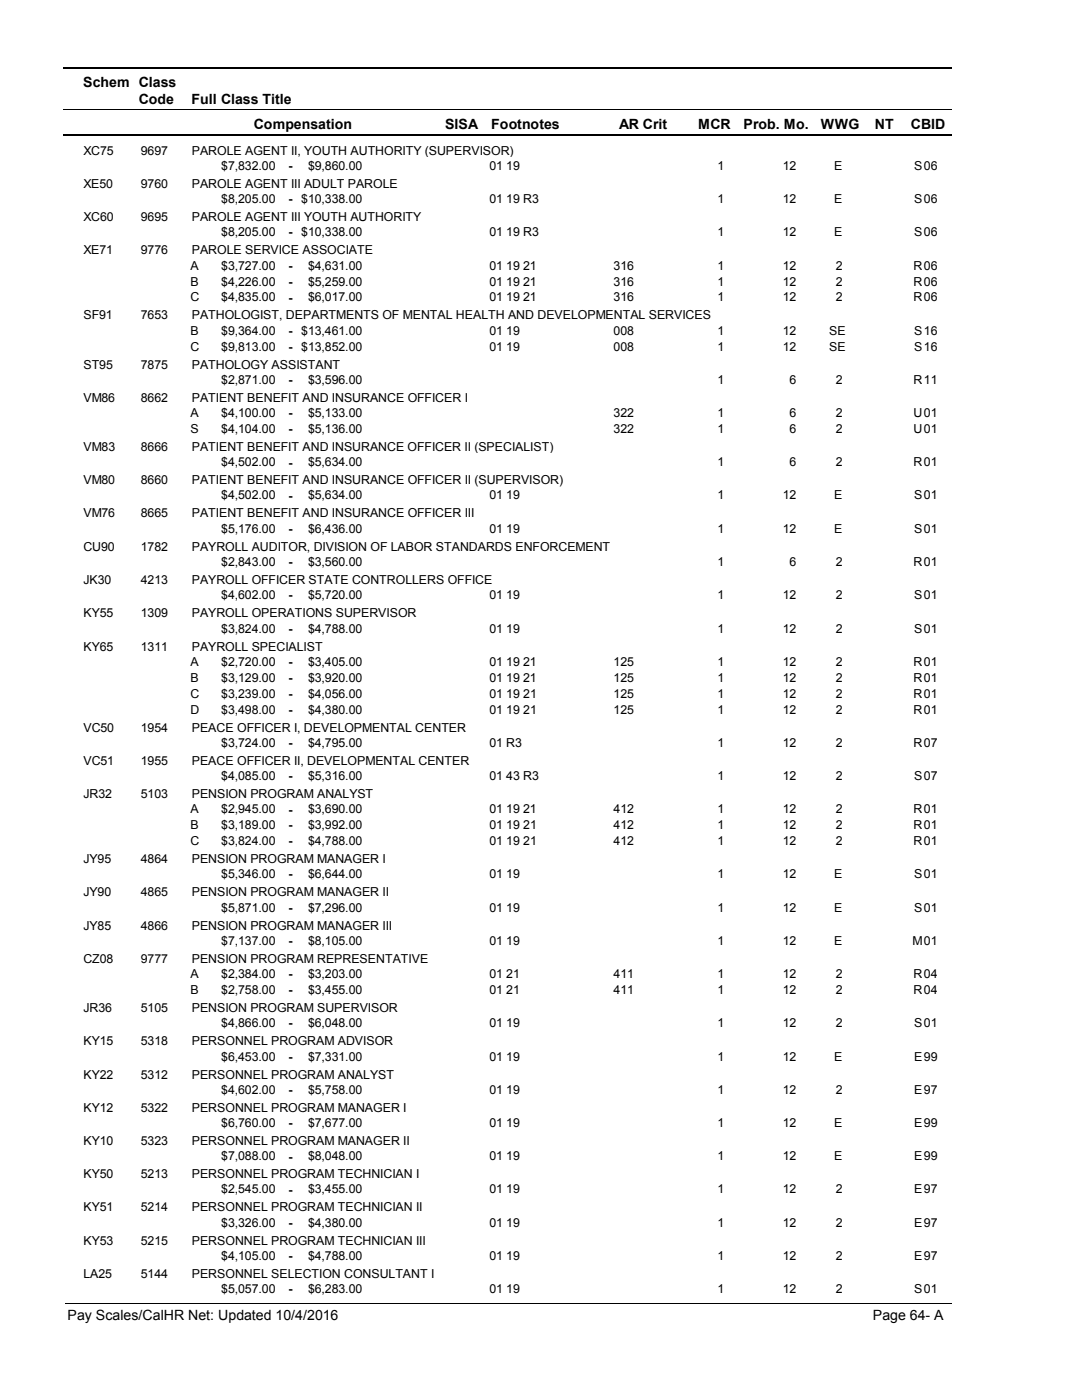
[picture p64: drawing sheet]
<svg xmlns="http://www.w3.org/2000/svg" width="216mm" height="279mm" viewBox="0 0 216 279" stroke-linecap="round" stroke-linejoin="round" font-family="sans-serif">
<defs><g id="words">
<g font-size="2.8">
<text x="16.6" y="17.3">Schem Class</text>
<text x="27.7" y="20.7">Code</text>
<text x="38.2" y="20.7">Full Class Title</text>
<text x="50.6" y="25.7">Compensation</text>
<text x="88.7" y="25.7">SISA</text>
<text x="98" y="25.7">Footnotes</text>
<text x="123.5" y="25.7">AR Crit</text>
<text x="139.2" y="25.7">MCR</text>
<text x="148.3" y="25.7">Prob. Mo.</text>
<text x="163.7" y="25.7">WWG</text>
<text x="174.5" y="25.7">NT</text>
<text x="181.6" y="25.7">CBID</text>
<text x="13.5" y="263.5">Pay Scales/CalHR Net: Updated 10/4/2016</text>
<text x="174.1" y="263.5">Page 64- A</text>
</g>
<g font-size="2.5">
<text x="16.6" y="30.8">XC75</text>
<text x="28.1" y="30.8">9697</text>
<text x="38.2" y="30.8">PAROLE AGENT II, YOUTH AUTHORITY (SUPERVISOR)</text>
<text x="44.1" y="33.9">$7,832.00</text>
<text x="57.5" y="33.9">-</text>
<text x="61.4" y="33.9">$9,860.00</text>
<text x="97.6" y="33.9">01 19</text>
<text x="143.1" y="33.9">1</text>
<text x="156.1" y="33.9">12</text>
<text x="166.3" y="33.9">E</text>
<text x="182.3" y="33.9">S</text>
<text x="184.2" y="33.9">06</text>
<text x="16.6" y="37.5">XE50</text>
<text x="28.1" y="37.5">9760</text>
<text x="38.2" y="37.5">PAROLE AGENT III ADULT PAROLE</text>
<text x="44.1" y="40.6">$8,205.00</text>
<text x="57.5" y="40.6">-</text>
<text x="60.1" y="40.6">$10,338.00</text>
<text x="97.6" y="40.6">01 19 R3</text>
<text x="143.1" y="40.6">1</text>
<text x="156.1" y="40.6">12</text>
<text x="166.3" y="40.6">E</text>
<text x="182.3" y="40.6">S</text>
<text x="184.2" y="40.6">06</text>
<text x="16.6" y="44.1">XC60</text>
<text x="28.1" y="44.1">9695</text>
<text x="38.2" y="44.1">PAROLE AGENT III YOUTH AUTHORITY</text>
<text x="44.1" y="47.2">$8,205.00</text>
<text x="57.5" y="47.2">-</text>
<text x="60.1" y="47.2">$10,338.00</text>
<text x="97.6" y="47.2">01 19 R3</text>
<text x="143.1" y="47.2">1</text>
<text x="156.1" y="47.2">12</text>
<text x="166.3" y="47.2">E</text>
<text x="182.3" y="47.2">S</text>
<text x="184.2" y="47.2">06</text>
<text x="16.6" y="50.7">XE71</text>
<text x="28.1" y="50.7">9776</text>
<text x="38" y="53.8">A</text>
<text x="38.2" y="50.7">PAROLE SERVICE ASSOCIATE</text>
<text x="44.1" y="53.8">$3,727.00</text>
<text x="57.5" y="53.9">-</text>
<text x="61.4" y="53.8">$4,631.00</text>
<text x="97.6" y="53.8">01 19 21</text>
<text x="122.4" y="53.8">316</text>
<text x="143.1" y="53.8">1</text>
<text x="156.1" y="53.8">12</text>
<text x="166.6" y="53.8">2</text>
<text x="182.2" y="53.8">R</text>
<text x="184.2" y="53.8">06</text>
<text x="38" y="57">B</text>
<text x="44.1" y="57">$4,226.00</text>
<text x="57.5" y="57">-</text>
<text x="61.4" y="57">$5,259.00</text>
<text x="97.6" y="57">01 19 21</text>
<text x="122.4" y="57">316</text>
<text x="143.1" y="57">1</text>
<text x="156.1" y="57">12</text>
<text x="166.6" y="57">2</text>
<text x="182.2" y="57">R</text>
<text x="184.2" y="57">06</text>
<text x="16.6" y="63.8">SF91</text>
<text x="28.1" y="63.8">7653</text>
<text x="38" y="60.2">C</text>
<text x="38.2" y="63.8">PATHOLOGIST, DEPARTMENTS OF MENTAL HEALTH AND DEVELOPMENTAL SERVICES</text>
<text x="44.1" y="60.2">$4,835.00</text>
<text x="57.5" y="60.2">-</text>
<text x="61.4" y="60.2">$6,017.00</text>
<text x="97.6" y="60.2">01 19 21</text>
<text x="122.4" y="60.2">316</text>
<text x="143.1" y="60.2">1</text>
<text x="156.1" y="60.2">12</text>
<text x="166.6" y="60.2">2</text>
<text x="182.2" y="60.2">R</text>
<text x="184.2" y="60.2">06</text>
<text x="38" y="66.8">B</text>
<text x="38" y="70">C</text>
<text x="44.1" y="66.8">$9,364.00</text>
<text x="44.1" y="70">$9,813.00</text>
<text x="57.5" y="66.9">-</text>
<text x="57.5" y="70">-</text>
<text x="60.1" y="66.8">$13,461.00</text>
<text x="60.1" y="70">$13,852.00</text>
<text x="97.6" y="66.8">01 19</text>
<text x="97.6" y="70">01 19</text>
<text x="122.4" y="66.8">008</text>
<text x="122.4" y="70">008</text>
<text x="143.1" y="66.8">1</text>
<text x="143.1" y="70">1</text>
<text x="156.1" y="66.8">12</text>
<text x="156.1" y="70">12</text>
<text x="165.4" y="66.8">SE</text>
<text x="165.4" y="70">SE</text>
<text x="182.3" y="66.8">S</text>
<text x="182.3" y="70">S</text>
<text x="184.2" y="66.8">16</text>
<text x="184.2" y="70">16</text>
<text x="16.6" y="73.6">ST95</text>
<text x="28.1" y="73.6">7875</text>
<text x="38.2" y="73.6">PATHOLOGY ASSISTANT</text>
<text x="44.1" y="76.6">$2,871.00</text>
<text x="57.5" y="76.6">-</text>
<text x="61.4" y="76.6">$3,596.00</text>
<text x="143.1" y="76.6">1</text>
<text x="157.5" y="76.6">6</text>
<text x="166.6" y="76.6">2</text>
<text x="182.2" y="76.6">R</text>
<text x="184.2" y="76.6">11</text>
<text x="16.6" y="80.2">VM86</text>
<text x="28.1" y="80.2">8662</text>
<text x="38" y="83.3">A</text>
<text x="38.2" y="80.2">PATIENT BENEFIT AND INSURANCE OFFICER I</text>
<text x="44.1" y="83.3">$4,100.00</text>
<text x="57.5" y="83.3">-</text>
<text x="61.4" y="83.3">$5,133.00</text>
<text x="122.4" y="83.3">322</text>
<text x="143.1" y="83.3">1</text>
<text x="157.5" y="83.3">6</text>
<text x="166.6" y="83.3">2</text>
<text x="182.2" y="83.3">U</text>
<text x="184.2" y="83.3">01</text>
<text x="38" y="86.4">S</text>
<text x="44.1" y="86.4">$4,104.00</text>
<text x="57.5" y="86.5">-</text>
<text x="61.4" y="86.4">$5,136.00</text>
<text x="122.4" y="86.4">322</text>
<text x="143.1" y="86.4">1</text>
<text x="157.5" y="86.4">6</text>
<text x="166.6" y="86.4">2</text>
<text x="182.2" y="86.4">U</text>
<text x="184.2" y="86.4">01</text>
<text x="16.6" y="90">VM83</text>
<text x="28.1" y="90">8666</text>
<text x="38.2" y="90">PATIENT BENEFIT AND INSURANCE OFFICER II (SPECIALIST)</text>
<text x="44.1" y="93.1">$4,502.00</text>
<text x="57.5" y="93.1">-</text>
<text x="61.4" y="93.1">$5,634.00</text>
<text x="143.1" y="93.1">1</text>
<text x="157.5" y="93.1">6</text>
<text x="166.6" y="93.1">2</text>
<text x="182.2" y="93.1">R</text>
<text x="184.2" y="93.1">01</text>
<text x="16.6" y="96.7">VM80</text>
<text x="28.1" y="96.7">8660</text>
<text x="38.2" y="96.7">PATIENT BENEFIT AND INSURANCE OFFICER II (SUPERVISOR)</text>
<text x="44.1" y="99.7">$4,502.00</text>
<text x="57.5" y="99.7">-</text>
<text x="61.4" y="99.7">$5,634.00</text>
<text x="97.6" y="99.7">01 19</text>
<text x="143.1" y="99.7">1</text>
<text x="156.1" y="99.7">12</text>
<text x="166.3" y="99.7">E</text>
<text x="182.3" y="99.7">S</text>
<text x="184.2" y="99.7">01</text>
<text x="16.6" y="103.3">VM76</text>
<text x="28.1" y="103.3">8665</text>
<text x="38.2" y="103.3">PATIENT BENEFIT AND INSURANCE OFFICER III</text>
<text x="44.1" y="106.3">$5,176.00</text>
<text x="57.5" y="106.4">-</text>
<text x="61.4" y="106.3">$6,436.00</text>
<text x="97.6" y="106.3">01 19</text>
<text x="143.1" y="106.3">1</text>
<text x="156.1" y="106.3">12</text>
<text x="166.3" y="106.3">E</text>
<text x="182.3" y="106.3">S</text>
<text x="184.2" y="106.3">01</text>
<text x="16.6" y="109.9">CU90</text>
<text x="28.1" y="109.9">1782</text>
<text x="38.2" y="109.9">PAYROLL AUDITOR, DIVISION OF LABOR STANDARDS ENFORCEMENT</text>
<text x="44.1" y="113">$2,843.00</text>
<text x="57.5" y="113">-</text>
<text x="61.4" y="113">$3,560.00</text>
<text x="143.1" y="113">1</text>
<text x="157.5" y="113">6</text>
<text x="166.6" y="113">2</text>
<text x="182.2" y="113">R</text>
<text x="184.2" y="113">01</text>
<text x="16.6" y="116.6">JK30</text>
<text x="28.1" y="116.6">4213</text>
<text x="38.2" y="116.6">PAYROLL OFFICER STATE CONTROLLERS OFFICE</text>
<text x="44.1" y="119.6">$4,602.00</text>
<text x="57.5" y="119.6">-</text>
<text x="61.4" y="119.6">$5,720.00</text>
<text x="97.6" y="119.6">01 19</text>
<text x="143.1" y="119.6">1</text>
<text x="156.1" y="119.6">12</text>
<text x="166.6" y="119.6">2</text>
<text x="182.3" y="119.6">S</text>
<text x="184.2" y="119.6">01</text>
<text x="16.6" y="123.2">KY55</text>
<text x="28.1" y="123.2">1309</text>
<text x="38.2" y="123.2">PAYROLL OPERATIONS SUPERVISOR</text>
<text x="16.6" y="129.8">KY65</text>
<text x="28.1" y="129.8">1311</text>
<text x="38.2" y="129.8">PAYROLL SPECIALIST</text>
<text x="44.1" y="126.3">$3,824.00</text>
<text x="57.5" y="126.3">-</text>
<text x="61.4" y="126.3">$4,788.00</text>
<text x="97.6" y="126.3">01 19</text>
<text x="143.1" y="126.3">1</text>
<text x="156.1" y="126.3">12</text>
<text x="166.6" y="126.3">2</text>
<text x="182.3" y="126.3">S</text>
<text x="184.2" y="126.3">01</text>
<text x="38" y="132.9">A</text>
<text x="38" y="136.1">B</text>
<text x="44.1" y="132.9">$2,720.00</text>
<text x="44.1" y="136.1">$3,129.00</text>
<text x="57.5" y="132.9">-</text>
<text x="57.5" y="136.1">-</text>
<text x="61.4" y="132.9">$3,405.00</text>
<text x="61.4" y="136.1">$3,920.00</text>
<text x="97.6" y="132.9">01 19 21</text>
<text x="97.6" y="136.1">01 19 21</text>
<text x="122.4" y="132.9">125</text>
<text x="122.4" y="136.1">125</text>
<text x="143.1" y="132.9">1</text>
<text x="143.1" y="136.1">1</text>
<text x="156.1" y="132.9">12</text>
<text x="156.1" y="136.1">12</text>
<text x="166.6" y="132.9">2</text>
<text x="166.6" y="136.1">2</text>
<text x="182.2" y="132.9">R</text>
<text x="182.2" y="136.1">R</text>
<text x="184.2" y="132.9">01</text>
<text x="184.2" y="136.1">01</text>
<text x="38" y="139.2">C</text>
<text x="38" y="142.4">D</text>
<text x="44.1" y="139.2">$3,239.00</text>
<text x="44.1" y="142.4">$3,498.00</text>
<text x="57.5" y="139.3">-</text>
<text x="57.5" y="142.5">-</text>
<text x="61.4" y="139.2">$4,056.00</text>
<text x="61.4" y="142.4">$4,380.00</text>
<text x="97.6" y="139.2">01 19 21</text>
<text x="97.6" y="142.4">01 19 21</text>
<text x="122.4" y="139.2">125</text>
<text x="122.4" y="142.4">125</text>
<text x="143.1" y="139.2">1</text>
<text x="143.1" y="142.4">1</text>
<text x="156.1" y="139.2">12</text>
<text x="156.1" y="142.4">12</text>
<text x="166.6" y="139.2">2</text>
<text x="166.6" y="142.4">2</text>
<text x="182.2" y="139.2">R</text>
<text x="182.2" y="142.4">R</text>
<text x="184.2" y="139.2">01</text>
<text x="184.2" y="142.4">01</text>
<text x="16.6" y="146">VC50</text>
<text x="28.1" y="146">1954</text>
<text x="38.2" y="146">PEACE OFFICER I, DEVELOPMENTAL CENTER</text>
<text x="44.1" y="149">$3,724.00</text>
<text x="57.5" y="149.1">-</text>
<text x="61.4" y="149">$4,795.00</text>
<text x="97.6" y="149">01 R3</text>
<text x="143.1" y="149">1</text>
<text x="156.1" y="149">12</text>
<text x="166.6" y="149">2</text>
<text x="182.2" y="149">R</text>
<text x="184.2" y="149">07</text>
<text x="16.6" y="152.6">VC51</text>
<text x="28.1" y="152.6">1955</text>
<text x="38.2" y="152.6">PEACE OFFICER II, DEVELOPMENTAL CENTER</text>
<text x="44.1" y="155.7">$4,085.00</text>
<text x="57.5" y="155.7">-</text>
<text x="61.4" y="155.7">$5,316.00</text>
<text x="97.6" y="155.7">01 43 R3</text>
<text x="143.1" y="155.7">1</text>
<text x="156.1" y="155.7">12</text>
<text x="166.6" y="155.7">2</text>
<text x="182.3" y="155.7">S</text>
<text x="184.2" y="155.7">07</text>
<text x="16.6" y="159.3">JR32</text>
<text x="28.1" y="159.3">5103</text>
<text x="38.2" y="159.3">PENSION PROGRAM ANALYST</text>
<text x="38" y="162.3">A</text>
<text x="38" y="165.5">B</text>
<text x="44.1" y="162.3">$2,945.00</text>
<text x="44.1" y="165.5">$3,189.00</text>
<text x="57.5" y="162.4">-</text>
<text x="57.5" y="165.5">-</text>
<text x="61.4" y="162.3">$3,690.00</text>
<text x="61.4" y="165.5">$3,992.00</text>
<text x="97.6" y="162.3">01 19 21</text>
<text x="97.6" y="165.5">01 19 21</text>
<text x="122.4" y="162.3">412</text>
<text x="122.4" y="165.5">412</text>
<text x="143.1" y="162.3">1</text>
<text x="143.1" y="165.5">1</text>
<text x="156.1" y="162.3">12</text>
<text x="156.1" y="165.5">12</text>
<text x="166.6" y="162.3">2</text>
<text x="166.6" y="165.5">2</text>
<text x="182.2" y="162.3">R</text>
<text x="182.2" y="165.5">R</text>
<text x="184.2" y="162.3">01</text>
<text x="184.2" y="165.5">01</text>
<text x="16.6" y="172.3">JY95</text>
<text x="28.1" y="172.3">4864</text>
<text x="38" y="168.7">C</text>
<text x="38.2" y="172.3">PENSION PROGRAM MANAGER I</text>
<text x="44.1" y="168.7">$3,824.00</text>
<text x="57.5" y="168.7">-</text>
<text x="61.4" y="168.7">$4,788.00</text>
<text x="97.6" y="168.7">01 19 21</text>
<text x="122.4" y="168.7">412</text>
<text x="143.1" y="168.7">1</text>
<text x="156.1" y="168.7">12</text>
<text x="166.6" y="168.7">2</text>
<text x="182.2" y="168.7">R</text>
<text x="184.2" y="168.7">01</text>
<text x="16.6" y="178.9">JY90</text>
<text x="28.1" y="178.9">4865</text>
<text x="38.2" y="178.9">PENSION PROGRAM MANAGER II</text>
<text x="44.1" y="175.3">$5,346.00</text>
<text x="57.5" y="175.3">-</text>
<text x="61.4" y="175.3">$6,644.00</text>
<text x="97.6" y="175.3">01 19</text>
<text x="143.1" y="175.3">1</text>
<text x="156.1" y="175.3">12</text>
<text x="166.3" y="175.3">E</text>
<text x="182.3" y="175.3">S</text>
<text x="184.2" y="175.3">01</text>
<text x="16.6" y="185.5">JY85</text>
<text x="28.1" y="185.5">4866</text>
<text x="38.2" y="185.5">PENSION PROGRAM MANAGER III</text>
<text x="44.1" y="181.9">$5,871.00</text>
<text x="57.5" y="182">-</text>
<text x="61.4" y="181.9">$7,296.00</text>
<text x="97.6" y="181.9">01 19</text>
<text x="143.1" y="181.9">1</text>
<text x="156.1" y="181.9">12</text>
<text x="166.3" y="181.9">E</text>
<text x="182.3" y="181.9">S</text>
<text x="184.2" y="181.9">01</text>
<text x="44.1" y="188.6">$7,137.00</text>
<text x="57.5" y="188.6">-</text>
<text x="61.4" y="188.6">$8,105.00</text>
<text x="97.6" y="188.6">01 19</text>
<text x="143.1" y="188.6">1</text>
<text x="156.1" y="188.6">12</text>
<text x="166.3" y="188.6">E</text>
<text x="181.9" y="188.6">M</text>
<text x="184.2" y="188.6">01</text>
<text x="16.6" y="192.2">CZ08</text>
<text x="28.1" y="192.2">9777</text>
<text x="38" y="195.2">A</text>
<text x="38.2" y="192.2">PENSION PROGRAM REPRESENTATIVE</text>
<text x="44.1" y="195.2">$2,384.00</text>
<text x="57.5" y="195.2">-</text>
<text x="61.4" y="195.2">$3,203.00</text>
<text x="97.6" y="195.2">01 21</text>
<text x="122.4" y="195.2">411</text>
<text x="143.1" y="195.2">1</text>
<text x="156.1" y="195.2">12</text>
<text x="166.6" y="195.2">2</text>
<text x="182.2" y="195.2">R</text>
<text x="184.2" y="195.2">04</text>
<text x="16.6" y="202">JR36</text>
<text x="28.1" y="202">5105</text>
<text x="38" y="198.4">B</text>
<text x="38.2" y="202">PENSION PROGRAM SUPERVISOR</text>
<text x="44.1" y="198.4">$2,758.00</text>
<text x="57.5" y="198.4">-</text>
<text x="61.4" y="198.4">$3,455.00</text>
<text x="97.6" y="198.4">01 21</text>
<text x="122.4" y="198.4">411</text>
<text x="143.1" y="198.4">1</text>
<text x="156.1" y="198.4">12</text>
<text x="166.6" y="198.4">2</text>
<text x="182.2" y="198.4">R</text>
<text x="184.2" y="198.4">04</text>
<text x="16.6" y="208.6">KY15</text>
<text x="28.1" y="208.6">5318</text>
<text x="38.2" y="208.6">PERSONNEL PROGRAM ADVISOR</text>
<text x="44.1" y="205">$4,866.00</text>
<text x="57.5" y="205.1">-</text>
<text x="61.4" y="205">$6,048.00</text>
<text x="97.6" y="205">01 19</text>
<text x="143.1" y="205">1</text>
<text x="156.1" y="205">12</text>
<text x="166.6" y="205">2</text>
<text x="182.3" y="205">S</text>
<text x="184.2" y="205">01</text>
<text x="16.6" y="215.3">KY22</text>
<text x="28.1" y="215.3">5312</text>
<text x="38.2" y="215.3">PERSONNEL PROGRAM ANALYST</text>
<text x="44.1" y="211.7">$6,453.00</text>
<text x="57.5" y="211.7">-</text>
<text x="61.4" y="211.7">$7,331.00</text>
<text x="97.6" y="211.7">01 19</text>
<text x="143.1" y="211.7">1</text>
<text x="156.1" y="211.7">12</text>
<text x="166.3" y="211.7">E</text>
<text x="182.3" y="211.7">E</text>
<text x="184.2" y="211.7">99</text>
<text x="16.6" y="221.9">KY12</text>
<text x="28.1" y="221.9">5322</text>
<text x="38.2" y="221.9">PERSONNEL PROGRAM MANAGER I</text>
<text x="44.1" y="218.3">$4,602.00</text>
<text x="57.5" y="218.3">-</text>
<text x="61.4" y="218.3">$5,758.00</text>
<text x="97.6" y="218.3">01 19</text>
<text x="143.1" y="218.3">1</text>
<text x="156.1" y="218.3">12</text>
<text x="166.6" y="218.3">2</text>
<text x="182.3" y="218.3">E</text>
<text x="184.2" y="218.3">97</text>
<text x="44.1" y="224.9">$6,760.00</text>
<text x="57.5" y="225">-</text>
<text x="61.4" y="224.9">$7,677.00</text>
<text x="97.6" y="224.9">01 19</text>
<text x="143.1" y="224.9">1</text>
<text x="156.1" y="224.9">12</text>
<text x="166.3" y="224.9">E</text>
<text x="182.3" y="224.9">E</text>
<text x="184.2" y="224.9">99</text>
<text x="16.6" y="228.5">KY10</text>
<text x="28.1" y="228.5">5323</text>
<text x="38.2" y="228.5">PERSONNEL PROGRAM MANAGER II</text>
<text x="44.1" y="231.6">$7,088.00</text>
<text x="57.5" y="231.6">-</text>
<text x="61.4" y="231.6">$8,048.00</text>
<text x="97.6" y="231.6">01 19</text>
<text x="143.1" y="231.6">1</text>
<text x="156.1" y="231.6">12</text>
<text x="166.3" y="231.6">E</text>
<text x="182.3" y="231.6">E</text>
<text x="184.2" y="231.6">99</text>
<text x="16.6" y="235.2">KY50</text>
<text x="28.1" y="235.2">5213</text>
<text x="38.2" y="235.2">PERSONNEL PROGRAM TECHNICIAN I</text>
<text x="44.1" y="238.2">$2,545.00</text>
<text x="57.5" y="238.2">-</text>
<text x="61.4" y="238.2">$3,455.00</text>
<text x="97.6" y="238.2">01 19</text>
<text x="143.1" y="238.2">1</text>
<text x="156.1" y="238.2">12</text>
<text x="166.6" y="238.2">2</text>
<text x="182.3" y="238.2">E</text>
<text x="184.2" y="238.2">97</text>
<text x="16.6" y="241.8">KY51</text>
<text x="28.1" y="241.8">5214</text>
<text x="38.2" y="241.8">PERSONNEL PROGRAM TECHNICIAN II</text>
<text x="44.1" y="244.8">$3,326.00</text>
<text x="57.5" y="244.9">-</text>
<text x="61.4" y="244.8">$4,380.00</text>
<text x="97.6" y="244.8">01 19</text>
<text x="143.1" y="244.8">1</text>
<text x="156.1" y="244.8">12</text>
<text x="166.6" y="244.8">2</text>
<text x="182.3" y="244.8">E</text>
<text x="184.2" y="244.8">97</text>
<text x="16.6" y="248.4">KY53</text>
<text x="28.1" y="248.4">5215</text>
<text x="38.2" y="248.4">PERSONNEL PROGRAM TECHNICIAN III</text>
<text x="44.1" y="251.5">$4,105.00</text>
<text x="57.5" y="251.5">-</text>
<text x="61.4" y="251.5">$4,788.00</text>
<text x="97.6" y="251.5">01 19</text>
<text x="143.1" y="251.5">1</text>
<text x="156.1" y="251.5">12</text>
<text x="166.6" y="251.5">2</text>
<text x="182.3" y="251.5">E</text>
<text x="184.2" y="251.5">97</text>
<text x="16.6" y="255.1">LA25</text>
<text x="28.1" y="255.1">5144</text>
<text x="38.2" y="255.1">PERSONNEL SELECTION CONSULTANT I</text>
<text x="44.1" y="258.1">$5,057.00</text>
<text x="57.5" y="258.1">-</text>
<text x="61.4" y="258.1">$6,283.00</text>
<text x="97.6" y="258.1">01 19</text>
<text x="143.1" y="258.1">1</text>
<text x="156.1" y="258.1">12</text>
<text x="166.6" y="258.1">2</text>
<text x="182.3" y="258.1">S</text>
<text x="184.2" y="258.1">01</text>
</g>
</g></defs>
<path d="M12.7 13.5h177.1" fill="none" stroke="#000" stroke-width=".36"/>
<path d="M12.7 21.9h177.1" fill="none" stroke="#000" stroke-width=".2"/>
<path d="M12.7 27h177.1" fill="none" stroke="#000" stroke-width=".35"/>
<g fill="#fff">
<path d="M40.4 31.3h16.2v3h-16.2z" fill-rule="evenodd"/>
<path d="M183.9 31.3h4.1v3h-4.1z" fill-rule="evenodd"/>
<path d="M40.4 37.9h16.2v3h-16.2z" fill-rule="evenodd"/>
<path d="M183.9 37.9h4.1v3h-4.1z" fill-rule="evenodd"/>
<path d="M40.4 44.6h16.2v2.9h-16.2z" fill-rule="evenodd"/>
<path d="M183.9 44.6h4.1v2.9h-4.1z" fill-rule="evenodd"/>
<path d="M40.4 51.2h16.2v3h-16.2z" fill-rule="evenodd"/>
<path d="M183.9 51.2h4.1v3h-4.1z" fill-rule="evenodd"/>
<path d="M40.4 54.4h16.2v3h-16.2z" fill-rule="evenodd"/>
<path d="M183.9 54.4h4.1v3h-4.1z" fill-rule="evenodd"/>
<path d="M40.4 57.6h16.2v2.9h-16.2z" fill-rule="evenodd"/>
<path d="M183.9 57.6h4.1v2.9h-4.1z" fill-rule="evenodd"/>
<path d="M40.4 64.2h16.2v3h-16.2z" fill-rule="evenodd"/>
<path d="M183.9 64.2h4.1v3h-4.1z" fill-rule="evenodd"/>
<path d="M40.4 67.4h16.2v3h-16.2z" fill-rule="evenodd"/>
<path d="M183.9 67.4h4.1v3h-4.1z" fill-rule="evenodd"/>
<path d="M40.4 74h16.2v3h-16.2z" fill-rule="evenodd"/>
<path d="M183.9 74h4.1v3h-4.1z" fill-rule="evenodd"/>
<path d="M40.4 80.6h16.2v3h-16.2z" fill-rule="evenodd"/>
<path d="M183.9 80.6h4.1v3h-4.1z" fill-rule="evenodd"/>
<path d="M40.4 83.8h16.2v3h-16.2z" fill-rule="evenodd"/>
<path d="M183.9 83.8h4.1v3h-4.1z" fill-rule="evenodd"/>
<path d="M40.4 90.5h16.2v3h-16.2z" fill-rule="evenodd"/>
<path d="M183.9 90.5h4.1v3h-4.1z" fill-rule="evenodd"/>
<path d="M40.4 97.1h16.2v3h-16.2z" fill-rule="evenodd"/>
<path d="M183.9 97.1h4.1v3h-4.1z" fill-rule="evenodd"/>
<path d="M40.4 103.7h16.2v3h-16.2z" fill-rule="evenodd"/>
<path d="M183.9 103.7h4.1v3h-4.1z" fill-rule="evenodd"/>
<path d="M40.4 110.4h16.2v3h-16.2z" fill-rule="evenodd"/>
<path d="M183.9 110.4h4.1v3h-4.1z" fill-rule="evenodd"/>
<path d="M40.4 117h16.2v3h-16.2z" fill-rule="evenodd"/>
<path d="M183.9 117h4.1v3h-4.1z" fill-rule="evenodd"/>
<path d="M40.4 123.6h16.2v3h-16.2z" fill-rule="evenodd"/>
<path d="M183.9 123.6h4.1v3h-4.1z" fill-rule="evenodd"/>
<path d="M40.4 130.3h16.2v3h-16.2z" fill-rule="evenodd"/>
<path d="M183.9 130.3h4.1v3h-4.1z" fill-rule="evenodd"/>
<path d="M40.4 133.5h16.2v2.9h-16.2z" fill-rule="evenodd"/>
<path d="M183.9 133.5h4.1v2.9h-4.1z" fill-rule="evenodd"/>
<path d="M40.4 136.6h16.2v3h-16.2z" fill-rule="evenodd"/>
<path d="M183.9 136.6h4.1v3h-4.1z" fill-rule="evenodd"/>
<path d="M40.4 139.8h16.2v3h-16.2z" fill-rule="evenodd"/>
<path d="M183.9 139.8h4.1v3h-4.1z" fill-rule="evenodd"/>
<path d="M40.4 146.4h16.2v3h-16.2z" fill-rule="evenodd"/>
<path d="M183.9 146.4h4.1v3h-4.1z" fill-rule="evenodd"/>
<path d="M40.4 153.1h16.2v3h-16.2z" fill-rule="evenodd"/>
<path d="M183.9 153.1h4.1v3h-4.1z" fill-rule="evenodd"/>
<path d="M40.4 159.7h16.2v3h-16.2z" fill-rule="evenodd"/>
<path d="M183.9 159.7h4.1v3h-4.1z" fill-rule="evenodd"/>
<path d="M40.4 162.9h16.2v3h-16.2z" fill-rule="evenodd"/>
<path d="M183.9 162.9h4.1v3h-4.1z" fill-rule="evenodd"/>
<path d="M40.4 166.1h16.2v3h-16.2z" fill-rule="evenodd"/>
<path d="M183.9 166.1h4.1v3h-4.1z" fill-rule="evenodd"/>
<path d="M40.4 172.7h16.2v3h-16.2z" fill-rule="evenodd"/>
<path d="M183.9 172.7h4.1v3h-4.1z" fill-rule="evenodd"/>
<path d="M40.4 179.3h16.2v3h-16.2z" fill-rule="evenodd"/>
<path d="M183.9 179.3h4.1v3h-4.1z" fill-rule="evenodd"/>
<path d="M40.4 186h16.2v3h-16.2z" fill-rule="evenodd"/>
<path d="M183.9 186h4.1v3h-4.1z" fill-rule="evenodd"/>
<path d="M40.4 192.6h16.2v3h-16.2z" fill-rule="evenodd"/>
<path d="M183.9 192.6h4.1v3h-4.1z" fill-rule="evenodd"/>
<path d="M40.4 195.8h16.2v3h-16.2z" fill-rule="evenodd"/>
<path d="M183.9 195.8h4.1v3h-4.1z" fill-rule="evenodd"/>
<path d="M40.4 202.4h16.2v3h-16.2z" fill-rule="evenodd"/>
<path d="M183.9 202.4h4.1v3h-4.1z" fill-rule="evenodd"/>
<path d="M40.4 209.1h16.2v3h-16.2z" fill-rule="evenodd"/>
<path d="M183.9 209.1h4.1v3h-4.1z" fill-rule="evenodd"/>
<path d="M40.4 215.7h16.2v3h-16.2z" fill-rule="evenodd"/>
<path d="M183.9 215.7h4.1v3h-4.1z" fill-rule="evenodd"/>
<path d="M40.4 222.3h16.2v3h-16.2z" fill-rule="evenodd"/>
<path d="M183.9 222.3h4.1v3h-4.1z" fill-rule="evenodd"/>
<path d="M40.4 229h16.2v3h-16.2z" fill-rule="evenodd"/>
<path d="M183.9 229h4.1v3h-4.1z" fill-rule="evenodd"/>
<path d="M40.4 235.6h16.2v3h-16.2z" fill-rule="evenodd"/>
<path d="M183.9 235.6h4.1v3h-4.1z" fill-rule="evenodd"/>
<path d="M40.4 242.2h16.2v3h-16.2z" fill-rule="evenodd"/>
<path d="M183.9 242.2h4.1v3h-4.1z" fill-rule="evenodd"/>
<path d="M40.4 248.9h16.2v3h-16.2z" fill-rule="evenodd"/>
<path d="M183.9 248.9h4.1v3h-4.1z" fill-rule="evenodd"/>
<path d="M40.4 255.5h16.2v3h-16.2z" fill-rule="evenodd"/>
<path d="M183.9 255.5h4.1v3h-4.1z" fill-rule="evenodd"/>
</g>
<path d="M13.1 260.1h176.7" fill="none" stroke="#000" stroke-width=".2"/>
<use href="#words"/>
</svg>
